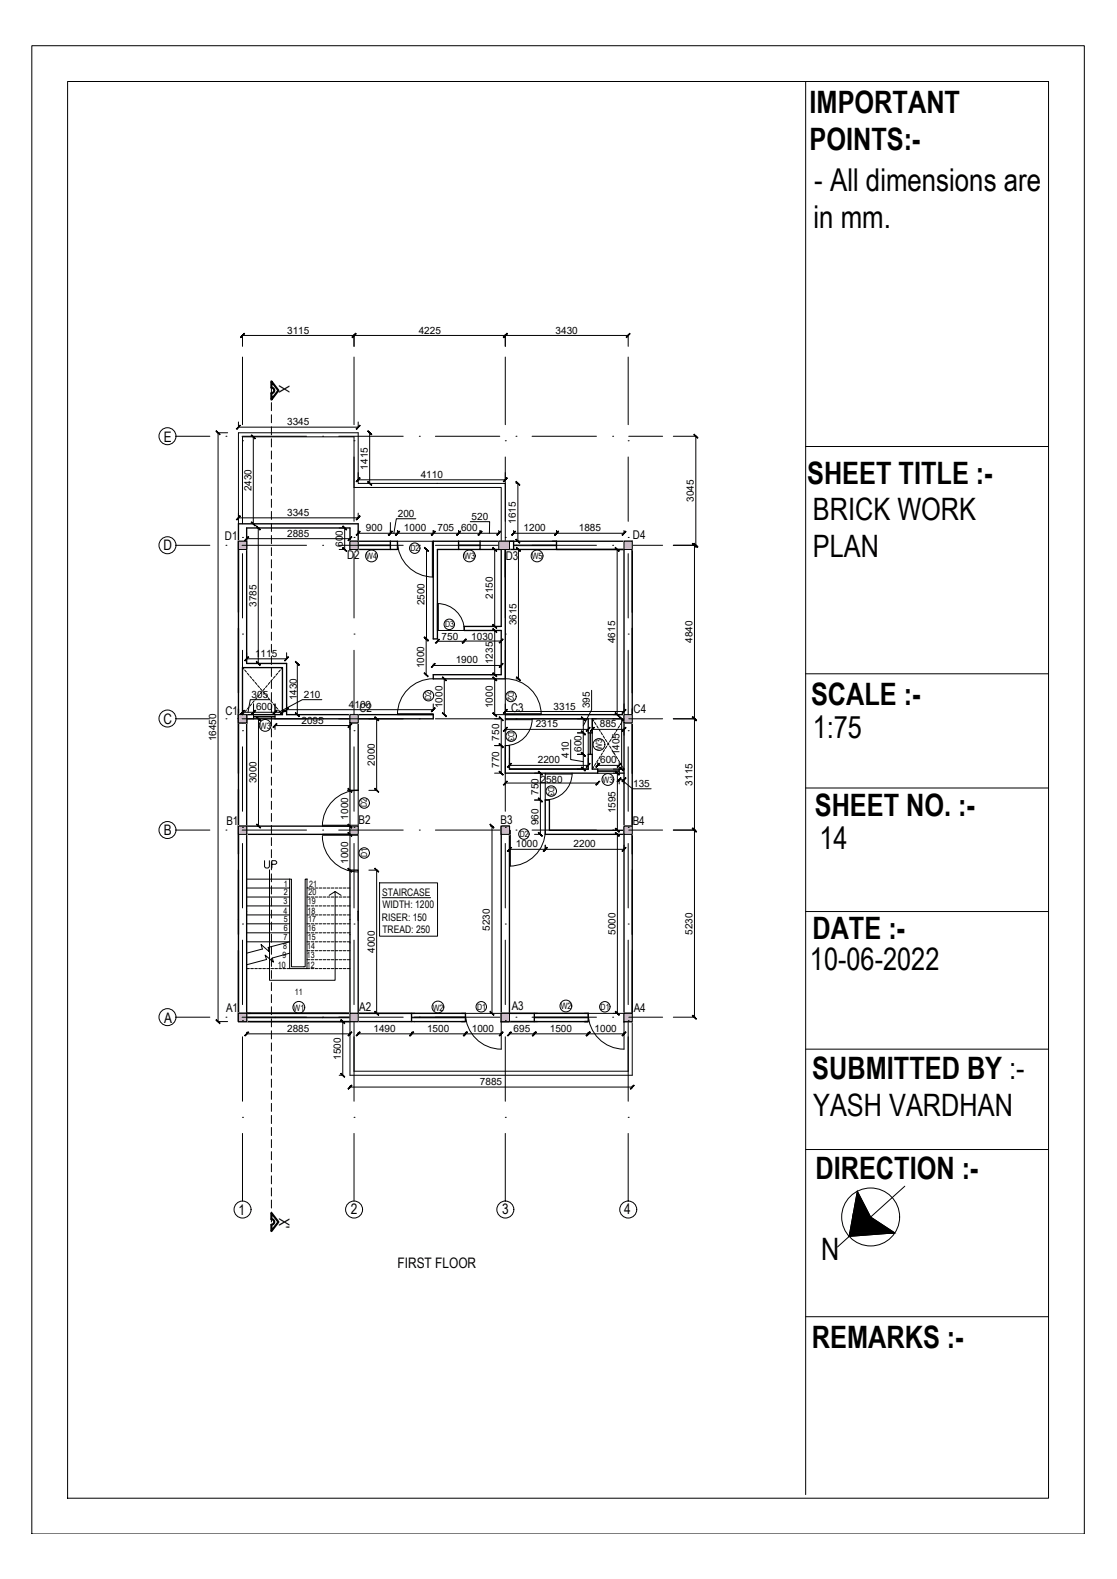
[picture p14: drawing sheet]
<svg xmlns="http://www.w3.org/2000/svg" width="420mm" height="594mm" viewBox="0 0 420 594" stroke-linecap="round" stroke-linejoin="round" font-family="sans-serif">
<defs><g id="words">
<g font-size="11.8">
<text x="306.3" y="71.8">- All dimensions are</text>
<text x="306" y="86">in mm.</text>
</g>
<g font-size="11.6">
<text x="304.5" y="42.3">IMPORTANT</text>
<text x="304.5" y="56.4">POINTS:-</text>
<text x="303.6" y="182.1">SHEET TITLE :-</text>
<text x="305.8" y="195.5">BRICK WORK</text>
<text x="305.8" y="209.4">PLAN</text>
<text x="305.1" y="265.1">SCALE :-</text>
<text x="305.7" y="277.7">1:75</text>
<text x="306.5" y="307.1">SHEET NO. :-</text>
<text x="308.3" y="319.5">14</text>
<text x="305.6" y="353.1">DATE :-</text>
<text x="304.7" y="364.9">10-06-2022</text>
<text x="305.5" y="405.9">SUBMITTED BY :-</text>
<text x="305.9" y="419.9">YASH VARDHAN</text>
<text x="306.7" y="443.6">DIRECTION :-</text>
<text x="308.8" y="473.9">N</text>
<text x="305.4" y="507.3">REMARKS :-</text>
</g>
<text font-size="6.2" x="98.4" y="327.7">UP</text>
<g font-size="5.5">
<text x="105" y="144.9" transform="rotate(90 105 144.9)">X</text>
<text x="61.6" y="166.2">E</text>
<text x="61.5" y="207">D</text>
<text x="61.5" y="272.2">C</text>
<text x="61.7" y="314.1">B</text>
<text x="61.7" y="384.8">A</text>
<text x="89.7" y="457">1</text>
<text x="105" y="458.2" transform="rotate(90 105 458.2)">X'</text>
<text x="131.9" y="456.8">2</text>
<text x="188.9" y="456.6">3</text>
<text x="234.7" y="456.7">4</text>
<text x="149.5" y="477">FIRST FLOOR</text>
</g>
<g font-size="4.5">
<text x="84.6" y="203.3">D1</text>
<text x="238.1" y="202.9">D4</text>
<text x="130.6" y="210.3">D2</text>
<text x="190.2" y="210.6">D3</text>
<text x="84.8" y="268.9">C1</text>
<text x="135.2" y="267.9">C2</text>
<text x="192.2" y="267.9">C3</text>
<text x="238.3" y="268.1">C4</text>
<text x="85.2" y="310.4">B1</text>
<text x="134.9" y="310.1">B2</text>
<text x="188.2" y="310.1">B3</text>
<text x="238" y="310.6">B4</text>
<text x="85" y="380.8">A1</text>
<text x="135.1" y="380.3">A2</text>
<text x="192.5" y="380.2">A3</text>
<text x="238.4" y="380.8">A4</text>
</g>
<g font-size="3.9">
<text x="143.7" y="336.9">STAIRCASE</text>
<text x="143.9" y="341.6">WIDTH: 1200</text>
<text x="143.7" y="346.3">RISER: 150</text>
<text x="143.8" y="351">TREAD: 250</text>
</g>
<g font-size="3.8">
<text x="108" y="125.5">3115</text>
<text x="157.5" y="125.5">4225</text>
<text x="209" y="125.5">3430</text>
<text x="108" y="160">3345</text>
<text x="138.3" y="176.7" transform="rotate(-90 138.3 176.7)">1415</text>
<text x="158.3" y="179.8">4110</text>
<text x="94.6" y="184.9" transform="rotate(-90 94.6 184.9)">2430</text>
<text x="261" y="188.8" transform="rotate(-90 261 188.8)">3045</text>
<text x="108" y="194.1">3345</text>
<text x="149.6" y="194.5">200</text>
<text x="177.4" y="195.6">520</text>
<text x="194.1" y="197.1" transform="rotate(-90 194.1 197.1)">1615</text>
<text x="108" y="201.9">2885</text>
<text x="137.7" y="199.9">900</text>
<text x="152" y="199.9">1000</text>
<text x="164.6" y="199.9">705</text>
<text x="173.4" y="199.9">600</text>
<text x="197" y="199.9">1200</text>
<text x="217.7" y="199.9">1885</text>
<text x="128.9" y="205.8" transform="rotate(-90 128.9 205.8)">600</text>
<text x="159.7" y="227.7" transform="rotate(-90 159.7 227.7)">2500</text>
<text x="185.4" y="225.4" transform="rotate(-90 185.4 225.4)">2150</text>
<text x="96.4" y="228.3" transform="rotate(-90 96.4 228.3)">3785</text>
<text x="194.3" y="235.3" transform="rotate(-90 194.3 235.3)">3615</text>
<text x="166.1" y="241">750</text>
<text x="177.3" y="240.9">1030</text>
<text x="231.4" y="241.9" transform="rotate(-90 231.4 241.9)">4615</text>
<text x="260.5" y="241.9" transform="rotate(-90 260.5 241.9)">4840</text>
<text x="96" y="247.2">1115</text>
<text x="159.5" y="251.4" transform="rotate(-90 159.5 251.4)">1000</text>
<text x="171.4" y="249.6">1900</text>
<text x="185.4" y="249.9" transform="rotate(-90 185.4 249.9)">1235</text>
<text x="94.6" y="262.5">305</text>
<text x="111.7" y="263.5" transform="rotate(-90 111.7 263.5)">1430</text>
<text x="114.3" y="262.5">210</text>
<text x="96.3" y="267.3">600</text>
<text x="131.3" y="266.3">4100</text>
<text x="166.4" y="266.4" transform="rotate(-90 166.4 266.4)">1000</text>
<text x="185.4" y="266.4" transform="rotate(-90 185.4 266.4)">1000</text>
<text x="208.2" y="267">3315</text>
<text x="221.8" y="266.5" transform="rotate(-90 221.8 266.5)">395</text>
<text x="113.4" y="272.3">2095</text>
<text x="201.5" y="273.5">2315</text>
<text x="225.6" y="273.7">885</text>
<text x="81.3" y="278.9" transform="rotate(-90 81.3 278.9)">16450</text>
<text x="187.8" y="278.6" transform="rotate(-90 187.8 278.6)">750</text>
<text x="202.3" y="287.2">2200</text>
<text x="213.9" y="285.1" transform="rotate(-90 213.9 285.1)">410</text>
<text x="218.7" y="282.9" transform="rotate(-90 218.7 282.9)">600</text>
<text x="225.7" y="287.2">600</text>
<text x="233.1" y="284.2" transform="rotate(-90 233.1 284.2)">1405</text>
<text x="141" y="288.1" transform="rotate(-90 141 288.1)">2000</text>
<text x="187.8" y="288.9" transform="rotate(-90 187.8 288.9)">770</text>
<text x="96.5" y="294.8" transform="rotate(-90 96.5 294.8)">3000</text>
<text x="202.6" y="299.1" transform="rotate(-90 202.6 299.1)">750</text>
<text x="203.3" y="294.6">2580</text>
<text x="238.2" y="296.1">135</text>
<text x="260.5" y="295.5" transform="rotate(-90 260.5 295.5)">3115</text>
<text x="231.5" y="306" transform="rotate(-90 231.5 306)">1595</text>
<text x="130.9" y="308.4" transform="rotate(-90 130.9 308.4)">1000</text>
<text x="202.6" y="310.6" transform="rotate(-90 202.6 310.6)">960</text>
<text x="194" y="318.8">1000</text>
<text x="215.8" y="318.8">2200</text>
<text x="130.9" y="325" transform="rotate(-90 130.9 325)">1000</text>
<text x="184.3" y="350.2" transform="rotate(-90 184.3 350.2)">5230</text>
<text x="231.5" y="351.8" transform="rotate(-90 231.5 351.8)">5000</text>
<text x="260.5" y="351.7" transform="rotate(-90 260.5 351.7)">5230</text>
<text x="141" y="358.5" transform="rotate(-90 141 358.5)">4000</text>
<text x="108" y="388.3">2885</text>
<text x="140.5" y="388.3">1490</text>
<text x="160.6" y="388.3">1500</text>
<text x="177.5" y="388.3">1000</text>
<text x="193.2" y="388.3">695</text>
<text x="206.8" y="388.3">1500</text>
<text x="223.7" y="388.3">1000</text>
<text x="128.2" y="398.8" transform="rotate(-90 128.2 398.8)">1500</text>
<text x="180.5" y="408.3">7885</text>
</g>
<g font-size="3.3">
<text x="137.8" y="210.5">W4</text>
<text x="174.6" y="210.5">W3</text>
<text x="200.1" y="210.5">W5</text>
<text x="97.8" y="274.2">W3</text>
<text x="226.6" y="282" transform="rotate(-90 226.6 282)">W3</text>
<text x="226.7" y="294.6">W3</text>
<text x="110.4" y="380.3">W1</text>
<text x="162.8" y="380.2">W2</text>
<text x="210.9" y="379.8">W2</text>
</g>
<g font-size="3.2">
<text x="154.4" y="207.3">D2</text>
<text x="167.4" y="236">D3</text>
<text x="162.2" y="263.3" transform="rotate(-90 162.2 263.3)">D2</text>
<text x="191.1" y="260.5" transform="rotate(90 191.1 260.5)">D2</text>
<text x="191.2" y="275.5" transform="rotate(90 191.2 275.5)">D3</text>
<text x="206.2" y="296.1" transform="rotate(90 206.2 296.1)">D3</text>
<text x="138" y="303.7" transform="rotate(-90 138 303.7)">D2</text>
<text x="195.5" y="314.9">D2</text>
<text x="138.1" y="322.5" transform="rotate(-90 138.1 322.5)">D1</text>
<text x="106.7" y="333.6">1</text>
<text x="116.3" y="333.6">21</text>
<text x="106.6" y="340.3">3</text>
<text x="106.7" y="336.7">2</text>
<text x="115.8" y="340.3">19</text>
<text x="116.1" y="336.7">20</text>
<text x="106.6" y="343.8">4</text>
<text x="106.8" y="347">5</text>
<text x="115.7" y="343.8">18</text>
<text x="115.9" y="347">17</text>
<text x="106.6" y="353.7">7</text>
<text x="106.7" y="350.3">6</text>
<text x="115.8" y="353.7">15</text>
<text x="115.9" y="350.3">16</text>
<text x="106.5" y="357.2">8</text>
<text x="115.6" y="356.9">14</text>
<text x="104.5" y="364.2">10</text>
<text x="106.2" y="360.3">9</text>
<text x="115.4" y="360.3">13</text>
<text x="115.5" y="364.1">12</text>
<text x="110.9" y="374.4">11</text>
<text x="179.5" y="379.9">D1</text>
<text x="225.9" y="379.9">D1</text>
</g>
</g></defs>
<!-- layer: wal -->
<g fill="none" stroke="#000" stroke-width=".51">
<path d="M131.6 206.7v-8.1h-38.8v51h15v19.3h55.2v1.5h-28.3v27h-3.1v-27h-28.2M134.7 203.6h12.1M146.8 203.6h2.7v3.1h-14.8v-9.6h-45v154.5M146.8 203.6v3.1M172.5 203.6v3.1h8.1v-3.1M172.5 206.7h-8v33.7h-1.5v-36.8h74.8v180.8h-3.1M180.6 206.7h7.9v29h-13.9v1.5h13.9v16.6h-25.5v1.6h27.1v-48.7h3.1M191.6 203.6h1.6v3.1h41.5M209.3 203.6v3.1h25.4M234.7 206.7v62.2h-44.6M91.2 251.2h15v17.7h-15zM95.4 270.4h-2.6v40.4h41.9"/>
<path d="M190.1 270.4h31.2v5.3h1.5v-5.3h11.9v110.9M190.1 280.5v10.4h34.7v-1.5h-2v-5.6h-1.5v5.6h-29.7v-8.9M234.7 289.4h-1.8v1.5h1.8M134.7 313.9h-41.9v67.4h38.8v-53.9h3.1v53.9M234.7 312.4h-28v-11.4h-1.6v12.9h29.6M89.7 346v38.4h41.9M89.7 357.6v26.8M89.7 381.3h85.4v3.1h-1.4M92.8 384.4h82.3M154.8 381.3v3.1M188.5 384.4h32.8M191.6 381.3v-70.5h-3.1v70.5h32.8v3.1h-1.4"/>
<path d="M201 381.3v3.1M234.6 381.3h3.2"/>
</g>
<!-- layer: BOUNDRY -->
<path d="M91.2 197.1v-32.7h42v19h55.3v20.2M164.3 181.9h25.8v21.7M164.5 181.9h-29.8v-19.1h-45v34.3M131.6 384.4v20.2h106.2v-20.2M133.2 384.4v18.6h103.1v-18.6" fill="none" stroke="#000" stroke-width=".38"/>
<!-- layer: elev -->
<g fill="none" stroke="#000" stroke-width=".38">
<path d="M149.5 203.6h13.5v13.5a13.5 13.5 0 0 1-13.5-13.5zM162.6 203.6v13.5M164.6 227.1a10.1 10.1 0 0 1 10.1 10.1h-10.2zM164.9 227.1v10.1M163 255.4a13.5 13.5 0 0 0-13.5 13.5h13.5M190.1 255.4a13.5 13.5 0 0 1 13.5 13.5M95.4 268.9v1.5h8v-1.5M149.5 268.5h13.5M190.1 268.5h13.5M190.1 268.9v1.5M200.2 270.4a10.1 10.1 0 0 1-10.1 10.1M200.2 270.8h-10.1v9.7"/>
<path d="M220.9 268.9h.4M221.3 275.7v8.1M222.8 275.7v8.1M190.1 280.5h1.5M215.2 290.9a10.1 10.1 0 0 1-10.1 10.1M215.2 291.2h-10.1v9.8M224.8 289.4h8.1M224.8 290.9h8.1M121.3 314.6a13.5 13.5 0 0 0 13.5 13.5M121.3 310.5h13.4M121.3 313.9h13.4M121.3 314.3h13.4"/>
<path d="M134.7 310.8h-13.4a13.5 13.5 0 0 1 13.5-13.5l-.1 30.1M192 312.4v13.5M205.1 312.4a13.5 13.5 0 0 1-13.4 13.5M94.1 381.3h36.2M94.1 384.4h36.2M155.9 381.3h17.8M175.1 381.2l13.4 .1 .1 13.4a13.5 13.5 0 0 1-13.5-13.5zM202.1 381.3h17.8M202.1 384.4h17.8M221.3 381.2l13.4 .1v13.4a13.5 13.5 0 0 1-13.4-13.5z"/>
</g>
<!-- layer: 0 -->
<g fill="none" stroke="#000" stroke-width=".38">
<path d="M190.1 268.9h13.5M205.1 290.9v.3M134.7 310.5v.3M92.8 330.8h16.2M92.8 337.5h16.2M101.4 327.3v41.5h24.7v-33.4l-2.3 1.5M109 330.8v3.3h-16.2M109 330.8h.6v32.9h5.2v-32.9h.7M109 334.1v30.3M115.5 330.8v3.3h1M115.5 334.1v30.3h-6.5M115.5 330.8h.1"/>
<path d="M115.5 337.5h1M117 334.1h1M117 337.5h1M118.5 334.1h1M118.5 337.5h1M120 334.1h1M120 337.5h1M121.5 334.1h1M121.5 337.5h1M123 334.1h1.1M123 337.5h1.1M124.6 334.1h1"/>
<path d="M124.6 337.5h1M126.1 335.4l2.2 1.5M126.1 334.1h1M126.1 337.5h1M127.6 334.1h1M127.6 337.5h1M129.1 334.1h1M129.1 337.5h1M130.6 334.1h1M130.6 337.5h1M92.8 354.3h16.2l-8.1 2.2 .4 1.6-3.1-2.7 .5 1.7-5.9 1.5M92.8 340.8h16.2"/>
<path d="M92.8 344.2h16.2M92.8 347.6h16.2M92.8 351h16.2M109 358.6l-6.6 1.8 .5 1.6-3.2-2.7 .6 1.7-7.5 2M115.5 340.8h1M115.5 344.2h1M115.5 347.6h1M115.5 351h1M115.5 354.3h1M115.5 357.7h1M117 340.8h1M117 344.2h1"/>
<path d="M117 347.6h1M117 351h1M117 354.3h1M117 357.7h1M118.5 340.8h1M118.5 344.2h1M118.5 347.6h1M118.5 351h1M118.5 354.3h1M118.5 357.7h1M120 340.8h1M120 344.2h1"/>
<path d="M120 347.6h1M120 351h1M120 354.3h1M120 357.7h1M121.5 340.8h1M121.5 344.2h1M121.5 347.6h1M121.5 351h1M121.5 354.3h1M121.5 357.7h1M123 340.8h1.1M123 344.2h1.1"/>
<path d="M123 347.6h1.1M123 351h1.1M123 354.3h1.1M123 357.7h1.1M124.6 340.8h1M124.6 344.2h1M124.6 347.6h1M124.6 351h1M124.6 354.3h1M124.6 357.7h1M126.1 340.8h1M126.1 344.2h1"/>
<path d="M126.1 347.6h1M126.1 351h1M126.1 354.3h1M126.1 357.7h1M127.6 340.8h1M127.6 344.2h1M127.6 347.6h1M127.6 351h1M127.6 354.3h1M127.6 357.7h1M129.1 340.8h1M129.1 344.2h1"/>
<path d="M129.1 347.6h1M129.1 351h1M129.1 354.3h1M129.1 357.7h1M130.6 340.8h1M130.6 344.2h1M130.6 347.6h1M130.6 351h1M130.6 354.3h1M130.6 357.7h1M92.8 364.4h1M94.3 364.4h1"/>
<path d="M95.8 364.4h1M97.3 364.4h1M98.8 364.4h1.1M100.4 364.4h1M101.9 364.4h1M103.4 364.4h1M104.9 364.4h1M106.4 364.4h1M107.9 364.4h1.1M115.5 364.4h1M115.5 361.1h1M117 364.4h1"/>
<path d="M117 361.1h1M118.5 364.4h1M118.5 361.1h1M120 364.4h1M120 361.1h1M121.5 364.4h1M121.5 361.1h1M123 364.4h1.1M123 361.1h1.1M124.6 364.4h1M124.6 361.1h1M126.1 364.4h1"/>
<path d="M126.1 361.1h1M127.6 364.4h1M127.6 361.1h1M129.1 364.4h1M129.1 361.1h1M130.6 364.4h1M130.6 361.1h1"/>
<circle cx="63" cy="164.1" r="3.2"/>
<circle cx="63" cy="205.1" r="3.2"/>
<circle cx="63" cy="270.3" r="3.2"/>
<circle cx="63" cy="312.3" r="3.2"/>
<circle cx="63" cy="382.7" r="3.2"/>
<circle cx="91.2" cy="455.1" r="3.2"/>
<circle cx="133.2" cy="455.1" r="3.2"/>
<circle cx="190.1" cy="455.1" r="3.2"/>
<circle cx="236.3" cy="455.1" r="3.2"/>
</g>
<!-- layer: gls sec -->
<g fill="none" stroke="#000" stroke-width=".38">
<path d="M134.7 205.3h12.1M134.7 205.1h12.1M172.5 205.3h8.1M172.5 205.1h8.1M193.2 205.3h16.1M193.2 205.1h16.1M95.4 269.8h8M95.4 269.6h8M221.9 275.7v8.1M222.2 275.7v8.1M224.8 290.2h8.1M224.8 290h8.1"/>
<path d="M92.8 382.7h38.8M92.8 382.9h38.8M154.8 382.9h20.3M154.8 382.7h20.3M201 382.9h20.3M201 382.7h20.3"/>
</g>
<!-- layer: wal -->
<g fill="#000" stroke="#000" stroke-width=".38">
<circle cx="188.5" cy="384.3" r=".22"/>
<circle cx="234.7" cy="384.3" r=".22"/>
</g>
<!-- layer: elev -->
<g fill="#000" stroke="#000" stroke-width=".38">
<circle cx="188.5" cy="384.3" r=".07"/>
<circle cx="234.7" cy="384.3" r=".07"/>
</g>
<!-- layer: col. -->
<g fill="none" stroke="#000" stroke-width=".38">
<path d="M89.7 203.6h3.1v3.1h-3.1zM131.6 203.6h3.1v3.1h-3.1zM187.6 203.6h4v3.1h-4zM234.7 203.6h3.1v3.1h-3.1zM89.7 268.9h3.1v3.1h-3.1zM131.6 268.9h3.1v3.1h-3.1zM234.7 268.9h3.1v3.1h-3.1zM89.7 310.8h3.1v3.1h-3.1zM131.6 310.8h3.1v3.1h-3.1zM188.5 310.8h3.1v3.1h-3.1zM234.7 310.8h3.1v3.1h-3.1zM89.7 381.3h3.1v3.1h-3.1z"/>
<path d="M131.6 381.3h3.1v3.1h-3.1zM188.5 381.3h3.1v3.1h-3.1zM234.7 381.3h3.1v3.1h-3.1z"/>
</g>
<g fill="#ddb3d4" stroke="#ddb3d4" stroke-width=".38">
<path d="M131.6 203.6l3.1 3.1v-3.1zM131.6 203.6l3.1 3.1h-3.1z"/>
<path d="M89.7 268.9l3.1 3.1v-3.1zM89.7 268.9l3.1 3.1h-3.1z"/>
<path d="M131.6 268.9l3.1 3.1v-3.1zM131.6 268.9l3.1 3.1h-3.1z"/>
<path d="M234.7 268.9l3.1 3.1v-3.1zM234.7 268.9l3.1 3.1h-3.1z"/>
<path d="M89.7 310.8l3.1 3.1v-3.1zM89.7 310.8l3.1 3.1h-3.1z"/>
<path d="M131.6 310.8l3.1 3.1v-3.1zM131.6 310.8l3.1 3.1h-3.1z"/>
<path d="M188.5 310.8l3.1 3.1v-3.1zM188.5 310.8l3.1 3.1h-3.1z"/>
<path d="M234.7 310.8l3.1 3.1v-3.1zM234.7 310.8l3.1 3.1h-3.1z"/>
<path d="M89.7 381.3l3.1 3.1v-3.1zM89.7 381.3l3.1 3.1h-3.1z"/>
<path d="M188.5 381.3l3.1 3.1v-3.1zM188.5 381.3l3.1 3.1h-3.1z"/>
<path d="M234.7 381.3l3.1 3.1v-3.1zM234.7 381.3l3.1 3.1h-3.1z"/>
<path d="M89.7 203.6l3.1 3.1v-3.1zM89.7 203.6l3.1 3.1h-3.1z"/>
<path d="M131.6 203.6l3.1 3.1v-3.1zM131.6 203.6l3.1 3.1h-3.1z"/>
<path d="M89.7 268.9l3.1 3.1v-3.1zM89.7 268.9l3.1 3.1h-3.1z"/>
<path d="M131.6 268.9l3.1 3.1v-3.1zM131.6 268.9l3.1 3.1h-3.1z"/>
<path d="M234.7 268.9l3.1 3.1v-3.1zM234.7 268.9l3.1 3.1h-3.1z"/>
<path d="M89.7 310.8l3.1 3.1v-3.1zM89.7 310.8l3.1 3.1h-3.1z"/>
<path d="M131.6 310.8l3.1 3.1v-3.1zM131.6 310.8l3.1 3.1h-3.1z"/>
<path d="M188.5 310.8l3.1 3.1v-3.1zM188.5 310.8l3.1 3.1h-3.1z"/>
<path d="M234.7 310.8l3.1 3.1v-3.1zM234.7 310.8l3.1 3.1h-3.1z"/>
<path d="M89.7 381.3l3.1 3.1v-3.1zM89.7 381.3l3.1 3.1h-3.1z"/>
<path d="M188.5 381.3l3.1 3.1v-3.1zM188.5 381.3l3.1 3.1h-3.1z"/>
<path d="M234.7 381.3l3.1 3.1v-3.1zM234.7 381.3l3.1 3.1h-3.1z"/>
<path d="M187.6 203.6l4 3.1v-3.1zM187.6 203.6l4 3.1h-4z"/>
<path d="M234.7 203.6l3.1 3.1v-3.1zM234.7 203.6l3.1 3.1h-3.1z"/>
<path d="M131.6 381.3l3.1 3.1v-3.1zM131.6 381.3l3.1 3.1h-3.1z"/>
</g>
<!-- layer: dim -->
<g fill="#000" stroke="#000" stroke-width=".38">
<path d="M322.5 448.2l5 9.7h-6.8zM320.9 463.9l6.6-6 9.1 6z"/>
<path d="M89.7 268.9l1.5 1.5v-1.5zM89.7 268.9l1.5 1.5h-1.5z"/>
<path d="M89.7 270.4l1.5 1.6v-1.6zM89.7 270.4l1.5 1.6h-1.5z"/>
<path d="M89.7 268.9l1.5 1.5v-1.5zM89.7 268.9l1.5 1.5h-1.5z"/>
<path d="M89.7 270.4l1.5 1.6v-1.6zM89.7 270.4l1.5 1.6h-1.5z"/>
<path d="M91.2 268.9l1.6 1.5v-1.5zM91.2 268.9l1.6 1.5h-1.6z"/>
<path d="M91.2 270.4l1.6 1.6v-1.6zM91.2 270.4l1.6 1.6h-1.6z"/>
<path d="M91.2 268.9l1.6 1.5v-1.5zM91.2 268.9l1.6 1.5h-1.6z"/>
<path d="M91.2 270.4l1.6 1.6v-1.6zM91.2 270.4l1.6 1.6h-1.6z"/>
<path d="M320.7 457.9l.2 6 6.6-6zM320.7 457.9l.2 6h-1.3z"/>
<path d="M319.6 463.9l-.2 1.3 1.5-1.3zM319.6 463.9l-.2 1.3zM319.4 465.2l1.5-1.3zM319.4 465.2l1.5-1.3h15.7z"/>
</g>
<!-- layer: COLOUMN -->
<path d="M131.6 203.6v3.1h3.1v-3.1h-3.1v3.1M89.7 268.9h3.1v3.1h-3.1zM131.6 268.9h3.1v3.1h-3.1zM234.7 268.9h3.1v3.1h-3.1zM89.7 310.8h3.1v3.1h-3.1zM131.6 310.8v3.1h3.1v-3.1h-3.1v3.1M188.5 310.8v3.1h3.1v-3.1h-3.1v3.1M234.7 310.8v3.1h3.1v-3.1h-3.1v3.1M89.7 381.3h3.1v3.1h-3.1zM188.5 381.3h3.1v3.1h-3.1zM234.7 381.3h3.1v3.1h-3.1z" fill="none" stroke="#000" stroke-width=".38"/>
<!-- layer: dim -->
<g fill="none" stroke="#000" stroke-width=".38">
<path d="M12 17.2h395.9v559.9h-395.9zM25.4 30.7h369v533h-369zM303.1 30.7v531.6M91.2 125.9v4.4M91.2 126.2h145.1M133.2 125.9v4.4M190.1 125.9v4.4M236.3 125.9v4.4M89.7 158.8v1.6M134.7 158.8v1.6M81.7 162.8h3.9M82 162.8v221.6"/>
<path d="M89.7 160.7h45M95.6 164.4h-.3v32.7h.3M134.7 177.8v2.4M138.8 162.8h.6M139.1 162.8v19.1M190.1 177.8v2.4M253.3 164.1h8.8M261.7 164.1v41.1M303.1 168h91.3M89.7 193.1v1.4M89.7 194.8h45M96.8 198.6h.7"/>
<path d="M97.1 198.6v51M127.6 198.6h1.7M129.7 198.6v8.1M134.7 193.1v1.4M134.7 199.6v.7M134.7 180.5h55.4M138.8 181.9h.6M146.8 196.6v3.7M149.5 199.6v.7M156.4 195.2h-7.3l-.9 5.4M163 199.6v.7M172.5 199.6v.7"/>
<path d="M176.9 196.3h7.3l-.1 4.3M180.6 199.6v.7M187.6 199.6v.7M193.2 199.6v.7M194.1 181.9h1M194.8 181.9v21.7M209.3 199.6v.7M234.7 199.6v.7M92.8 203v-.3h38.8v.3M127.6 206.7h1.7M134.7 200.6h52.9M160.1 206.7h.4l-.1 33.7h-.4"/>
<path d="M184.5 206.7h1.2M186.1 206.7v29M193.2 200.6h41.5M194.1 203.6h1M194.1 206.7h1.2M195 206.7v48.7M230.7 206.7h1.1M232.1 206.7v62.2M253.3 205.2h8.8M261.2 205.2v177.5M184.5 235.7h1.2M184.5 237.2h1.2"/>
<path d="M186.1 237.2v16.6M92.8 245.6v1.9M92.8 247.9h15M96.8 249.6h.7M107.8 245.6v1.9M112.2 249.6h-.4v19.3h.4M160 253.8h.5M160.3 240.4v13.4M163 249.8v.2M163 250.4h25.5M164.5 241.6v-.3h10.1v.3M167 255.4h.5"/>
<path d="M167.1 255.4v13.5M174.6 241.3v.2M174.6 241.2h13.9M184.5 253.8h1.2M185.7 255.4h.3M186.1 255.4v13.5M188.5 241.3v.2M188.5 249.8v.2M194.1 255.4h1.2M222.5 259.7v7.4l-3.1 6M303.1 253.5h91.3M91.2 264.8v2.8"/>
<path d="M91.2 268h15M95.4 264.9v2.7M96.8 270.4h.8M97.2 270.4v40.4M101.4 263.2h-7.3l-.8 4.8M103.4 264.9v2.7M103.4 273.3v1.2M103.4 273h28.2M106.2 264.9v2.7M107.8 264.9v1.8M107.8 267h55.2M121.1 263.2h-7.4l-8.9 4.8"/>
<path d="M131.6 273.3v1.2M138.8 270.4h3.2M141.7 270.4v27M163 264.9v1.8M167 268.9h.5M185.7 268.9h4.6M186 270.4h2.2M188.5 270.4v20.5M190.1 264.9v2.4M190.1 274.5v.3M190.1 267.7h44.6M190.1 274.4h31.2"/>
<path d="M214.7 278.4v7.4l4.7 .8M217.2 270.4h1.9M217.2 275.7h1.9M219.4 270.4v19M221.3 274.5v.3M222.8 274.4h11.9M222.8 270.4v3.7M230.7 270.4h2.8M230.7 268.9h1.1M233.8 270.4v19M234.7 264.8v2.5M234.7 274.8v1.8"/>
<path d="M253.3 270.4h8.3M130.7 297.4h.6M131.6 297.4v13.4M138.8 297.4h3.2M186 280.5h2.2M186 290.9h2.2M190.1 294.6h34.7M191.6 285.3v2.3M191.6 288h29.7M201.1 290.9h1.8M203.3 290.9v23M217.2 283.8h1.9"/>
<path d="M217.2 289.4h1.9M221.3 285.3v2.3M224.8 288h8.1M224.8 286.9v.7M230.7 289.4h2.8M230.7 290.9h1.2M232.2 290.9v21.5M232.9 286.9v.7M232.9 293.7v1.3M232.9 293.4h1.8M233.8 293.4l4.1 3.4h7M234.7 293.7v1.3"/>
<path d="M303.1 296.5h91.3M96.8 310.8h.8M130.7 310.8h.6M130.7 313.9h.6M131.6 313.9v13.5M184.5 310.8h.2M185.1 310.8v70.5M191.6 319.9v.2M191.6 319.5h43.1M201.1 313.9h1.8M201.1 301h1.8M205.1 318v1.9"/>
<path d="M230.7 313.9h1.2M230.7 312.4h1.2M232.2 313.9v67.4M234.7 318v1.9M253.3 312.3h8.3M130.7 327.4h.6M138.8 327.4h3.2M141.7 327.4v53.9M303.1 343h91.3M81.7 384.4h3.9M92.8 388.4v.9M92.8 389h38.8"/>
<path d="M127.6 384.4h1M128.9 384.4v20.2M131.6 388.4v.9M134.7 388.4v.9M134.7 389h53.8M138.8 381.3h3.2M154.8 388.4v.9M175.1 388.4v.9M184.5 381.3h.2M188.5 388.4v.9M191.6 388.4v.9M191.6 389h43.1"/>
<path d="M201 388.4v.9M221.3 388.4v.9M230.6 381.3h1.3M234.7 388.4v.9M253.3 382.7h8.3M303.1 394.7h91.3M127.6 404.6h1M131.6 408.6v.7M131.6 409h106.2M237.8 408.6v.7M303.1 432.5h91.3M322.5 448.2l5 9.7 9.1 6-17.2 1.3z"/>
<path d="M340.3 446.3l-25.3 22.9M303.1 495.4h91.3"/>
<circle cx="327.5" cy="457.9" r="10.9"/>
</g>
<!-- layer: 0 -->
<g fill="#000" stroke="#000" stroke-width=".38">
<path d="M91.8 125.4l-1.2 1.6 1.4-1.4zM91.8 125.4l-1.2 1.6-.1-.2z"/>
<path d="M132.4 126.8l.2 .2 1.2-1.6zM133.8 125.4l.1 .2-1.3 1.4z"/>
<path d="M133.8 125.4l-1.2 1.6 1.3-1.4zM133.8 125.4l-1.2 1.6-.2-.2z"/>
<path d="M189.3 126.8l.2 .2 1.2-1.6zM190.7 125.4l.1 .2-1.3 1.4z"/>
<path d="M190.7 125.4l-1.2 1.6 1.3-1.4zM189.3 126.8l1.4-1.4-1.2 1.6z"/>
<path d="M235.5 126.8l.2 .2 1.2-1.6zM236.9 125.4l.1 .2-1.3 1.4z"/>
<path d="M81.3 162.2l1.4 1.2zM81.3 162.2l1.4 1.2z"/>
<path d="M90.3 160l-1.2 1.5zM90.3 160l-1.2 1.5-.2-.2z"/>
<path d="M94.5 163.8l1.4 1.3 .1-.2zM94.5 163.8l.2-.2 1.3 1.3z"/>
<path d="M135.3 160l-1.3 1.3 .1 .2zM135.3 160l.2 .1-1.4 1.4z"/>
<path d="M135.3 179.8l-1.2 1.4 1.4-1.3zM135.3 179.8l-1.2 1.4-.1-.1z"/>
<path d="M138.3 162.2l1.3 1.3 .2-.1zM138.3 162.2l1.5 1.2z"/>
<path d="M261 163.5l1.3 1.4 .2-.2zM261.1 163.4l1.4 1.3-1.5-1.2z"/>
<path d="M90.3 194.1l-1.2 1.5 1.3-1.4zM90.3 194.1l-1.2 1.5-.2-.2z"/>
<path d="M94.5 196.5l1.5 1.2-1.3-1.3zM94.5 196.5l1.5 1.2z"/>
<path d="M96.4 198l1.3 1.4 .2-.2zM96.5 197.9l1.4 1.3-1.5-1.2z"/>
<path d="M128.9 198l1.3 1.4 .2-.2zM128.9 198l.2-.1 1.3 1.3z"/>
<path d="M134 195.4l.1 .2 1.2-1.5zM135.3 194.1l.2 .1-1.4 1.4z"/>
<path d="M138.5 181.1l-.2 .2 1.5 1.2zM138.3 181.3l1.5 1.2-.2 .1z"/>
<path d="M189.3 181.1l1.4-1.3zM190.7 179.8l-1.2 1.4z"/>
<path d="M194 181.3l1.5 1.2zM194 181.3l.2-.2 1.3 1.4z"/>
<path d="M93.4 201.9l-1.2 1.5 1.3-1.3zM93.4 201.9l-1.2 1.5-.2-.1z"/>
<path d="M129.1 206l-.2 .1 1.5 1.2zM128.9 206.1l1.5 1.2z"/>
<path d="M130.9 203.3l.1 .1 1.2-1.5zM132.2 201.9l-1.2 1.5z"/>
<path d="M135.3 199.9l-1.2 1.5 1.4-1.4zM135.3 199.9l-1.2 1.5-.1-.2z"/>
<path d="M146.1 201.2l.1 .2 1.2-1.5zM147.4 199.9l.2 .1-1.4 1.4z"/>
<path d="M147.4 199.9l-1.2 1.5 1.4-1.4zM147.4 199.9l-1.2 1.5-.1-.2z"/>
<path d="M148.7 201.2l.2 .2 1.2-1.5zM150.1 199.9l.2 .1-1.4 1.4z"/>
<path d="M150.1 199.9l-1.2 1.5 1.4-1.4zM150.1 199.9l-1.2 1.5-.2-.2z"/>
<path d="M159.7 206.1l1.4 1.2zM159.8 206l1.3 1.3-1.4-1.2z"/>
<path d="M163.6 199.9l-1.4 1.3 .2 .2zM163.6 199.9l.1 .1-1.3 1.4z"/>
<path d="M163.6 199.9l-1.2 1.5 1.3-1.4zM163.6 199.9l-1.2 1.5-.2-.2z"/>
<path d="M171.7 201.2l.2 .2 1.2-1.5zM173.1 199.9l.1 .1-1.3 1.4z"/>
<path d="M173.1 199.9l-1.2 1.5 1.3-1.4zM173.1 199.9l-1.2 1.5-.2-.2z"/>
<path d="M179.8 201.2l.2 .2 1.2-1.5zM181.2 199.9l.1 .1-1.3 1.4z"/>
<path d="M181.2 199.9l-1.2 1.5 1.3-1.4zM179.8 201.2l1.4-1.3-1.2 1.5z"/>
<path d="M185.3 206.1l1.5 1.2zM185.3 206.1l.2-.1 1.3 1.3z"/>
<path d="M186.8 201.2l.2 .2 1.2-1.5zM188.2 199.9l.1 .1-1.3 1.4z"/>
<path d="M193.8 199.9l-1.2 1.5 1.3-1.4zM193.8 199.9l-1.2 1.5-.2-.2z"/>
<path d="M194 203l1.5 1.2-1.3-1.3zM194 203l1.5 1.2z"/>
<path d="M194.3 206.1l1.4 1.2zM194.4 206l1.3 1.3-1.4-1.2z"/>
<path d="M208.6 201.2l.1 .2 1.3-1.5zM210 199.9l.1 .1-1.4 1.4z"/>
<path d="M210 199.9l-1.3 1.5 1.4-1.4zM210 199.9l-1.3 1.5-.1-.2z"/>
<path d="M231.4 206.1l1.3 1.3 .2-.1zM231.5 206l1.4 1.3-1.5-1.2z"/>
<path d="M234 201.2l.1 .2 1.2-1.5zM235.3 199.9l.2 .1-1.4 1.4z"/>
<path d="M261.1 204.4l1.4 1.4zM261 204.6l1.5 1.2-.2 .1z"/>
<path d="M260.5 204.6l1.3 1.3 .1-.1zM260.5 204.6l.1-.2 1.3 1.4z"/>
<path d="M159.8 239.7l1.3 1.3zM159.7 239.8l1.4 1.2-.1 .1z"/>
<path d="M185.5 234.9l-.2 .2 1.5 1.2zM185.3 235.1l1.5 1.2z"/>
<path d="M185.4 236.6l1.4 1.2zM185.4 236.6l1.4 1.2z"/>
<path d="M93.4 247.1l-1.2 1.5 1.3-1.3zM93.4 247.1l-1.2 1.5-.2-.1z"/>
<path d="M96.5 248.8l-.1 .2 1.5 1.2zM96.4 249l1.5 1.2-.2 .2z"/>
<path d="M107 248.5l.2 .1 1.2-1.5zM108.4 247.1l.1 .2-1.3 1.3z"/>
<path d="M111.1 249l1.3 1.4 .2-.2zM111.2 248.8l1.4 1.4-1.5-1.2z"/>
<path d="M159.7 253.1l1.3 1.3zM159.5 253.3l1.5 1.1-.1 .2z"/>
<path d="M159.5 239.8l1.4 1.3 .1-.1zM159.7 239.7l1.3 1.3z"/>
<path d="M163.6 249.6l-1.2 1.5 1.3-1.4zM163.6 249.6l-1.2 1.5z"/>
<path d="M165.1 240.5l-1.2 1.5 1.4-1.3zM163.8 241.9l1.3-1.4-1.2 1.5z"/>
<path d="M166.4 254.8l1.5 1.2zM166.5 254.6l1.4 1.4-1.5-1.2z"/>
<path d="M173.9 241.9l1.3-1.4zM175.2 240.5l.2 .2-1.4 1.3z"/>
<path d="M175.2 240.4l-1.2 1.5zM173.9 241.8l1.3-1.4z"/>
<path d="M185.4 253.3l1.4 1.1zM185.4 253.3l1.4 1.1-.1 .2z"/>
<path d="M185.4 254.8l1.4 1.2zM185.5 254.6l1.3 1.4-1.4-1.2z"/>
<path d="M187.8 241.8l.1 .1 1.2-1.5zM189.1 240.4l-1.2 1.5z"/>
<path d="M187.8 251l.1 .1 1.2-1.5zM189.1 249.6l-1.2 1.5z"/>
<path d="M194.4 254.6l-.1 .2 1.4 1.2zM194.3 254.8l1.4 1.2z"/>
<path d="M91.8 267.3l-1.2 1.4zM91.8 267.3l-1.2 1.4z"/>
<path d="M96 267.3l-1.2 1.4zM96 267.3l.1 .1-1.3 1.3z"/>
<path d="M96 267.3l-1.2 1.4 1.3-1.3zM96 267.3l-1.2 1.4z"/>
<path d="M96.5 269.8l1.5 1.2zM96.5 269.8l1.5 1.2z"/>
<path d="M104 267.3l-1.3 1.3 .2 .1zM104 267.3l.2 .1-1.3 1.3z"/>
<path d="M104 267.3l-1.1 1.4 1.3-1.3zM104 267.3l-1.1 1.4-.2-.1z"/>
<path d="M104 272.2l-1.1 1.5 1.3-1.3zM104 272.2l-1.1 1.5-.2-.1z"/>
<path d="M106.8 267.3l-1.3 1.3 .1 .1zM106.8 267.3l.2 .1-1.4 1.3z"/>
<path d="M108.4 266.3l-1.2 1.5zM107 267.6l1.4-1.3-1.2 1.5z"/>
<path d="M111.2 268.1l-.1 .2 1.5 1.2zM111.1 268.3l1.5 1.2-.2 .1z"/>
<path d="M130.9 273.6l.1 .1 1.2-1.5zM132.2 272.2l.2 .2-1.4 1.3z"/>
<path d="M141 269.8l1.4 1.2zM141 269.8l1.4 1.2z"/>
<path d="M162.2 267.6l.2 .2 1.2-1.5zM163.6 266.3l.1 .1-1.3 1.4z"/>
<path d="M166.5 268.1l-.1 .2 1.5 1.2zM166.4 268.3l1.5 1.2-.1 .1z"/>
<path d="M185.5 268.1l-.1 .2 1.4 1.2zM185.4 268.3l1.4 1.2-.1 .1z"/>
<path d="M187.8 279.9l1.5 1.2-1.4-1.3zM187.8 279.9l1.5 1.2-.2 .2z"/>
<path d="M187.8 269.8l1.5 1.2zM187.8 269.8l.1-.1 1.4 1.3z"/>
<path d="M190.7 266.9l-1.2 1.5 1.3-1.3zM190.7 266.9l-1.2 1.5z"/>
<path d="M190.7 273.7l-1.2 1.4 1.3-1.3zM190.7 273.7l-1.2 1.4z"/>
<path d="M218.7 275.1l1.5 1.2zM218.7 275.1l1.5 1.2-.2 .2z"/>
<path d="M218.7 269.8l1.5 1.2zM218.7 269.8l1.5 1.2z"/>
<path d="M218.7 275.1l1.3 1.4 .2-.2zM218.7 275.1l1.5 1.2z"/>
<path d="M220.5 275l.2 .1 1.2-1.4zM221.9 273.7l.1 .1-1.3 1.3z"/>
<path d="M223.4 273.7l-1.2 1.4 1.3-1.3zM223.4 273.7l-1.2 1.4z"/>
<path d="M231.4 268.3l1.5 1.2-1.4-1.4zM231.4 268.3l1.5 1.2-.2 .1z"/>
<path d="M234 268.3l.1 .1 1.2-1.5zM235.3 266.9l.2 .2-1.4 1.3z"/>
<path d="M234 275l.1 .1 1.2-1.4zM235.3 273.7l.2 .1-1.4 1.3z"/>
<path d="M233.1 269.8l1.5 1.2zM233.1 269.8l1.5 1.2z"/>
<path d="M260.5 269.8l1.4 1.2-1.3-1.3zM260.5 269.8l1.4 1.2z"/>
<path d="M260.5 269.8l1.4 1.2zM260.5 269.8l.1-.1 1.3 1.3z"/>
<path d="M130.9 296.8l1.5 1.2zM130.9 296.8l.1-.2 1.4 1.4z"/>
<path d="M141.1 296.6l-.1 .2 1.4 1.2zM141 296.8l1.4 1.2z"/>
<path d="M187.8 290.3l1.5 1.2-1.4-1.3zM187.8 290.3l1.5 1.2-.2 .1z"/>
<path d="M187.8 279.9l1.3 1.4 .2-.2zM187.8 279.9l.1-.1 1.4 1.3z"/>
<path d="M190.7 293.9l-1.2 1.5zM189.3 295.2l1.4-1.3z"/>
<path d="M192.2 287.2l-1.2 1.5 1.4-1.4zM192.2 287.2l-1.2 1.5-.1-.1z"/>
<path d="M202.5 290.3l1.4 1.3 .1-.1zM202.5 290.3l.2-.1 1.3 1.3z"/>
<path d="M218.8 283.1l1.4 1.3zM218.7 283.2l1.5 1.2-.2 .2z"/>
<path d="M218.8 288.6l1.4 1.4zM218.7 288.7l1.5 1.3z"/>
<path d="M218.7 283.2l1.3 1.4 .2-.2zM218.7 283.2l1.5 1.2z"/>
<path d="M220.5 288.6l.2 .1 1.2-1.5zM221.9 287.2l-1.2 1.5z"/>
<path d="M225.4 293.9l-1.2 1.5zM225.4 293.9l.2 .1-1.4 1.4z"/>
<path d="M225.4 287.2l-1.2 1.5 1.4-1.4zM225.4 287.2l-1.2 1.5z"/>
<path d="M232.1 288.6l.2 .1 1.2-1.5zM233.5 287.2l.2 .1-1.4 1.4z"/>
<path d="M231.5 290.3l1.3 1.3 .1-.1zM231.5 290.3l.1-.1 1.3 1.3z"/>
<path d="M233.2 288.6l1.4 1.4zM233.1 288.7l1.5 1.3z"/>
<path d="M233.5 292.6l-1.2 1.5 1.4-1.4zM233.5 292.6l-1.2 1.5-.2-.1z"/>
<path d="M234 294l.1 .1 1.2-1.5zM235.3 292.6l.2 .1-1.4 1.4z"/>
<path d="M96.6 310.1l1.4 1.3zM96.5 310.2l1.5 1.2z"/>
<path d="M131 310.1l-.1 .1 1.5 1.2zM130.9 310.2l1.5 1.2-.2 .2z"/>
<path d="M130.9 313.3l1.3 1.4 .2-.2zM130.9 313.3l.1-.1 1.4 1.3z"/>
<path d="M184.3 310.2l1.4 1.4 .1-.2zM184.4 310.1l1.4 1.3-1.5-1.2z"/>
<path d="M192.2 318.8l-1.2 1.5 1.4-1.3zM192.2 318.8l-1.2 1.5-.1-.1z"/>
<path d="M202.7 300.2l-.2 .2 1.5 1.2zM202.5 300.4l1.5 1.2z"/>
<path d="M202.5 313.3l1.5 1.2-1.3-1.3zM202.5 313.3l1.5 1.2-.1 .2z"/>
<path d="M202.5 300.4l1.5 1.2zM202.7 300.2l1.3 1.4-1.5-1.2z"/>
<path d="M205.7 318.8l-1.2 1.5 1.4-1.3zM205.7 318.8l-1.2 1.5z"/>
<path d="M231.5 311.8l1.4 1.2-1.3-1.4zM231.5 311.8l1.4 1.2z"/>
<path d="M231.5 313.3l1.3 1.4 .1-.2zM231.5 313.3l.1-.1 1.3 1.3z"/>
<path d="M260.5 311.7l1.4 1.2-1.3-1.4zM260.5 311.7l1.4 1.2z"/>
<path d="M260.5 311.7l1.4 1.2zM260.5 311.7l.1-.2 1.3 1.4z"/>
<path d="M130.9 326.8l1.5 1.2-1.4-1.3zM130.9 326.8l1.5 1.2-.2 .1z"/>
<path d="M141 326.8l1.3 1.3 .1-.1zM141 326.8l1.4 1.2z"/>
<path d="M205.7 318.8l-1.2 1.5zM205.7 318.8l.2 .2-1.4 1.3z"/>
<path d="M234 320.2l.1 .1 1.2-1.5zM235.3 318.8l.2 .2-1.4 1.3z"/>
<path d="M81.4 383.6l-.1 .2 1.4 1.2zM81.3 383.8l1.4 1.2-.1 .1z"/>
<path d="M93.4 388.3l-1.2 1.4 1.3-1.3zM92 389.6l1.4-1.3-1.2 1.4z"/>
<path d="M128.2 383.8l1.3 1.3 .2-.1zM128.3 383.6l1.4 1.4-1.5-1.2z"/>
<path d="M130.9 389.6l.1 .1 1.2-1.4zM132.2 388.3l-1.2 1.4z"/>
<path d="M135.3 388.3l-1.2 1.4 1.4-1.3zM134 389.6l1.3-1.3-1.2 1.4z"/>
<path d="M141.1 380.5l-.1 .2 1.4 1.2zM141 380.7l1.4 1.2z"/>
<path d="M154.1 389.6l.1 .1 1.2-1.4zM155.4 388.3l-1.2 1.4z"/>
<path d="M155.4 388.3l-1.2 1.4zM154.1 389.6l1.3-1.3-1.2 1.4z"/>
<path d="M174.3 389.6l.2 .1 1.2-1.4zM175.7 388.3l-1.2 1.4z"/>
<path d="M175.7 388.3l-1.2 1.4zM174.3 389.6l1.4-1.3-1.2 1.4z"/>
<path d="M184.4 380.5l-.1 .2 1.5 1.2zM184.3 380.7l1.5 1.2z"/>
<path d="M187.8 389.6l.1 .1 1.2-1.4zM189.1 388.3l-1.2 1.4z"/>
<path d="M192.2 388.3l-1.2 1.4 1.4-1.3zM190.9 389.6l1.3-1.3-1.2 1.4z"/>
<path d="M201.6 388.3l-1.3 1.3 .1 .1zM201.6 388.3l.1 .1-1.3 1.3z"/>
<path d="M201.6 388.3l-1.2 1.4 1.3-1.3zM201.6 388.3l-1.2 1.4-.1-.1z"/>
<path d="M220.5 389.6l.2 .1 1.2-1.4zM221.9 388.3l.1 .1-1.3 1.3z"/>
<path d="M221.9 388.3l-1.2 1.4 1.3-1.3zM220.5 389.6l1.4-1.3-1.2 1.4z"/>
<path d="M231.6 380.5l-.1 .2 1.4 1.2zM231.5 380.7l1.4 1.2z"/>
<path d="M234 389.6l.1 .1 1.2-1.4zM235.3 388.3l.2 .1-1.4 1.3z"/>
<path d="M260.5 382.1l1.4 1.2-1.3-1.3zM260.5 382.1l1.4 1.2z"/>
<path d="M128.2 404l1.5 1.1-1.4-1.3zM128.2 404l1.5 1.1-.2 .2z"/>
<path d="M132.2 408.3l-1.2 1.5zM130.9 409.6l1.3-1.3-1.2 1.5z"/>
<path d="M237.1 409.6l.1 .2 1.2-1.5zM238.4 408.3l.2 .1-1.4 1.4z"/>
</g>
<!-- layer: BEAM1 -->
<g fill="none" stroke="#000" stroke-width=".38">
<path d="M91.2 134.3v25.5M133.2 134.3v25.5M190.1 134.3v25.5M236.3 134.3v25.5M66.2 164.1h12.7M85 164.1h.1M91 164.1h24.3M91.2 165.8h.1M91.2 171.9v24.2M121.4 164.1h.1M127.4 164.1h24.3M133.2 165.8h.1"/>
<path d="M133.2 171.9v24.2M157.7 164.1h.1M163.8 164.1h24.2M190.1 165.8h.1M190.1 171.9v24.2M194.1 164.1h.1M200.1 164.1h24.3M230.4 164.1h.1M236.3 165.8h.1M236.3 171.9v24.2M236.5 164.1h12.7M66.2 205.2h12.7"/>
<path d="M85 205.2h.1M91 205.2h24.3M91.2 202.2h.1M91.2 208.3v24.2M121.4 205.2h.1M127.4 205.2h24.3M133.2 202.2h.1M133.2 208.3v24.2M157.7 205.2h.1M163.8 205.2h24.2M190.1 202.2h.1M190.1 208.3v24.2"/>
<path d="M194.1 205.2h.1M200.1 205.2h24.3M230.4 205.2h.1M236.3 202.2h.1M236.3 208.3v24.2M236.5 205.2h12.7M91.2 238.6h.1M133.2 238.6h.1M190.1 238.6h.1M236.3 238.6h.1M91.2 244.7v24.2M133.2 244.7v24.2"/>
<path d="M190.1 244.7v24.2M236.3 244.7v24.2M66.2 270.4h12.7M85 270.4h.1M91 270.4h24.3M91.2 274.9h.1M121.4 270.4h.1M127.4 270.4h24.3M133.2 274.9h.1M157.7 270.4h.1M163.8 270.4h24.2M190.1 274.9h.1"/>
<path d="M194.1 270.4h.1M200.1 270.4h24.3M230.4 270.4h.1M236.3 274.9h.1M236.5 270.4h12.7M91.2 281v24.2M133.2 281v24.2M190.1 281v24.2M236.3 281v24.2M66.2 312.3h12.7M85 312.3h.1M91 312.3h24.3"/>
<path d="M91.2 311.3h.1M91.2 317.3v24.3M121.4 312.3h.1M127.4 312.3h24.3M133.2 311.3h.1M133.2 317.3v24.3M157.7 312.3h.1M163.8 312.3h24.2M190.1 311.3h.1M190.1 317.3v24.3M194.1 312.3h.1M200.1 312.3h24.3"/>
<path d="M230.4 312.3h.1M236.3 311.3h.1M236.3 317.3v24.3M236.5 312.3h12.7M91.2 347.7h.1M91.2 353.7v24.3M133.2 347.7h.1M133.2 353.7v24.3M190.1 347.7h.1M190.1 353.7v24.3M236.3 347.7h.1M236.3 353.7v24.3"/>
<path d="M66.2 382.7h12.7M85 382.7h.1M91 382.7h24.3M91.2 384h.1M91.2 390.1v24.2M121.4 382.7h.1M127.4 382.7h24.3M133.2 384h.1M133.2 390.1v24.2M157.7 382.7h.1M163.8 382.7h24.2M190.1 384h.1"/>
<path d="M190.1 390.1v24.2M194.1 382.7h.1M200.1 382.7h24.3M230.4 382.7h.1M236.3 384h.1M236.3 390.1v24.2M236.5 382.7h12.7M91.2 420.4h.1M91.2 426.4v25.5M133.2 420.4h.1M133.2 426.4v25.5M190.1 420.4h.1"/>
<path d="M190.1 426.4v25.3M236.3 420.4h.1M236.3 426.4v25.4"/>
</g>
<!-- layer: DIM N TEXT -->
<g fill="none" stroke="#000" stroke-width=".38">
<path d="M142.8 332.2h21.8v20h-21.8zM143.7 337.7h18.3"/>
<circle cx="139.7" cy="209.2" r="2.22"/>
<circle cx="156" cy="206.2" r="1.97"/>
<circle cx="176.5" cy="209.2" r="2.22"/>
<circle cx="202" cy="209.2" r="2.22"/>
<circle cx="169" cy="234.9" r="1.97"/>
<circle cx="99.7" cy="272.9" r="2.22"/>
<circle cx="161.2" cy="261.7" r="1.97"/>
<circle cx="192.2" cy="262" r="1.97"/>
<circle cx="192.3" cy="277" r="1.97"/>
<circle cx="207.4" cy="297.6" r="1.97"/>
<circle cx="225.3" cy="280.1" r="2.22"/>
<circle cx="228.6" cy="293.3" r="2.22"/>
<circle cx="137" cy="302.1" r="1.97"/>
<circle cx="197.1" cy="313.8" r="1.97"/>
<circle cx="137" cy="320.9" r="1.97"/>
<circle cx="112.4" cy="379" r="2.22"/>
<circle cx="164.7" cy="378.9" r="2.22"/>
<circle cx="181" cy="378.8" r="1.97"/>
<circle cx="212.9" cy="378.5" r="2.22"/>
<circle cx="227.5" cy="378.8" r="1.97"/>
</g>
<!-- layer: SECTION LINE -->
<g fill="none" stroke="#000" stroke-width=".38">
<path d="M102.1 146.2v3.8M102.1 151.5v3M102.1 156.1v3M102.1 160.6v3M102.1 165.1v3.1M102.1 169.7v3M102.1 174.2v3.1M102.1 178.7v3.1M102.1 183.3v3M102.1 187.8v3.1M102.1 192.4v3M102.1 196.9v3.1"/>
<path d="M102.1 201.5v3M102.1 206.1v3M102.1 210.6v3M102.1 215.1v3.1M102.1 219.7v3M102.1 224.2v3.1M102.1 228.8v3M102.1 233.3v3M102.1 237.8v3.1M102.1 242.4v3M102.1 246.9v3.1M102.1 251.5v3"/>
<path d="M102.1 256v3.1M102.1 260.6v3M102.1 265.1v3.1M102.1 269.7v3M102.1 274.2v3.1M102.1 278.8v3M102.1 283.3v3.1M102.1 287.8v3.1M102.1 292.4v3M102.1 296.9v3.1M102.1 301.5v3M102.1 306v3"/>
<path d="M102.1 310.6v3M102.1 315.1v3M102.1 319.7v3M102.1 328.8v3M102.1 333.3v3.1M102.1 337.8v3.1M102.1 342.4v3M102.1 346.9v3.1M102.1 351.5v3M102.1 356v3M102.1 360.6v3M102.1 365.1v3"/>
<path d="M102.1 369.7v3M102.1 374.2v3M102.1 378.8v3M102.1 383.3v3M102.1 387.8v3.1M102.1 392.4v3M102.1 396.9v3.1M102.1 401.5v3M102.1 406v3.1M102.1 410.6v3M102.1 415.1v3M102.1 419.7v3"/>
<path d="M102.1 424.2v3M102.1 428.8v3M102.1 433.3v3M102.1 437.9v3M102.1 442.4v3M102.1 446.9v3.1M102.1 451.5v3M102.1 456v3.8"/>
</g>
<!-- layer: LINEA DECORTE -->
<path d="M102.1 143.5l2.6 3.4-2.6 3.4v-2.4a1.02 1.02 0 0 0 1.1-1 1.02 1.02 0 0 0-1.1-1zM102.1 456.4l2.6 3.4-2.6 3.4v-2.4a1.04 1.04 0 0 0 1.1-1 1.04 1.04 0 0 0-1.1-1.1z" fill="none" stroke="#000" stroke-width=".8"/>
<!-- layer: LVL -->
<g fill="none" stroke="#000" stroke-width=".38">
<path d="M91.2 251.2l.5 .5M92.1 252.1l.6 .8M93 253.3l.7 .8M94 254.4l.6 .8M95 255.6l.6 .7M96 256.7l.6 .8M96.9 257.9l.7 .8M97.9 259.1l.7 .7M99.6 259.1l-.7 .7M100.5 257.9l-.6 .8M101.5 256.7l-.6 .8M102.5 255.6l-.7 .7"/>
<path d="M103.5 254.4l-.7 .8M104.5 253.3l-.7 .8M105.4 252.1l-.6 .8M106.2 251.2l-.4 .5M91.7 268.3l-.5 .6M92.7 267.1l-.6 .8M93.7 266l-.7 .8M94.6 264.9l-.6 .7M95.6 263.7l-.6 .7M96.6 262.5l-.6 .8M97.6 261.4l-.7 .7M98.6 260.2l-.7 .8"/>
<path d="M98.9 260.2l.7 .8M99.9 261.4l.6 .7M100.9 262.5l.6 .8M101.8 263.7l.7 .7M102.8 264.9l.7 .7M103.8 266l.7 .8M104.8 267.1l.6 .8M105.8 268.3l.4 .6M222.8 270.4l.6 .9M223.6 271.8l.6 .8M224.5 273.1l.5 .8M225.3 274.3l.5 .9"/>
<path d="M226.1 275.6l.5 .9M226.9 276.9l.5 .9M227.7 278.2l.5 .8M228.5 279.5l.6 .8M229.1 279.5l-.6 .8M229.9 278.2l-.6 .8M230.7 276.9l-.6 .9M231.5 275.6l-.6 .9M232.3 274.3l-.6 .9M233.1 273.1l-.6 .8M233.9 271.8l-.6 .8M234.7 270.4l-.5 1"/>
<path d="M223.4 288.4l-.6 1M224.2 287.2l-.6 .8M225 285.9l-.6 .8M225.8 284.6l-.5 .9M226.6 283.3l-.5 .9M227.4 282l-.5 .9M228.2 280.8l-.5 .8M229.3 280.7l.6 .9M230.1 282l.6 .9M230.9 283.3l.6 .9M231.7 284.6l.6 .8M232.5 285.8l.6 .9"/>
<path d="M233.3 287.2l.6 .8M234.1 288.4l.6 1"/>
</g>
<use href="#words"/>
</svg>
